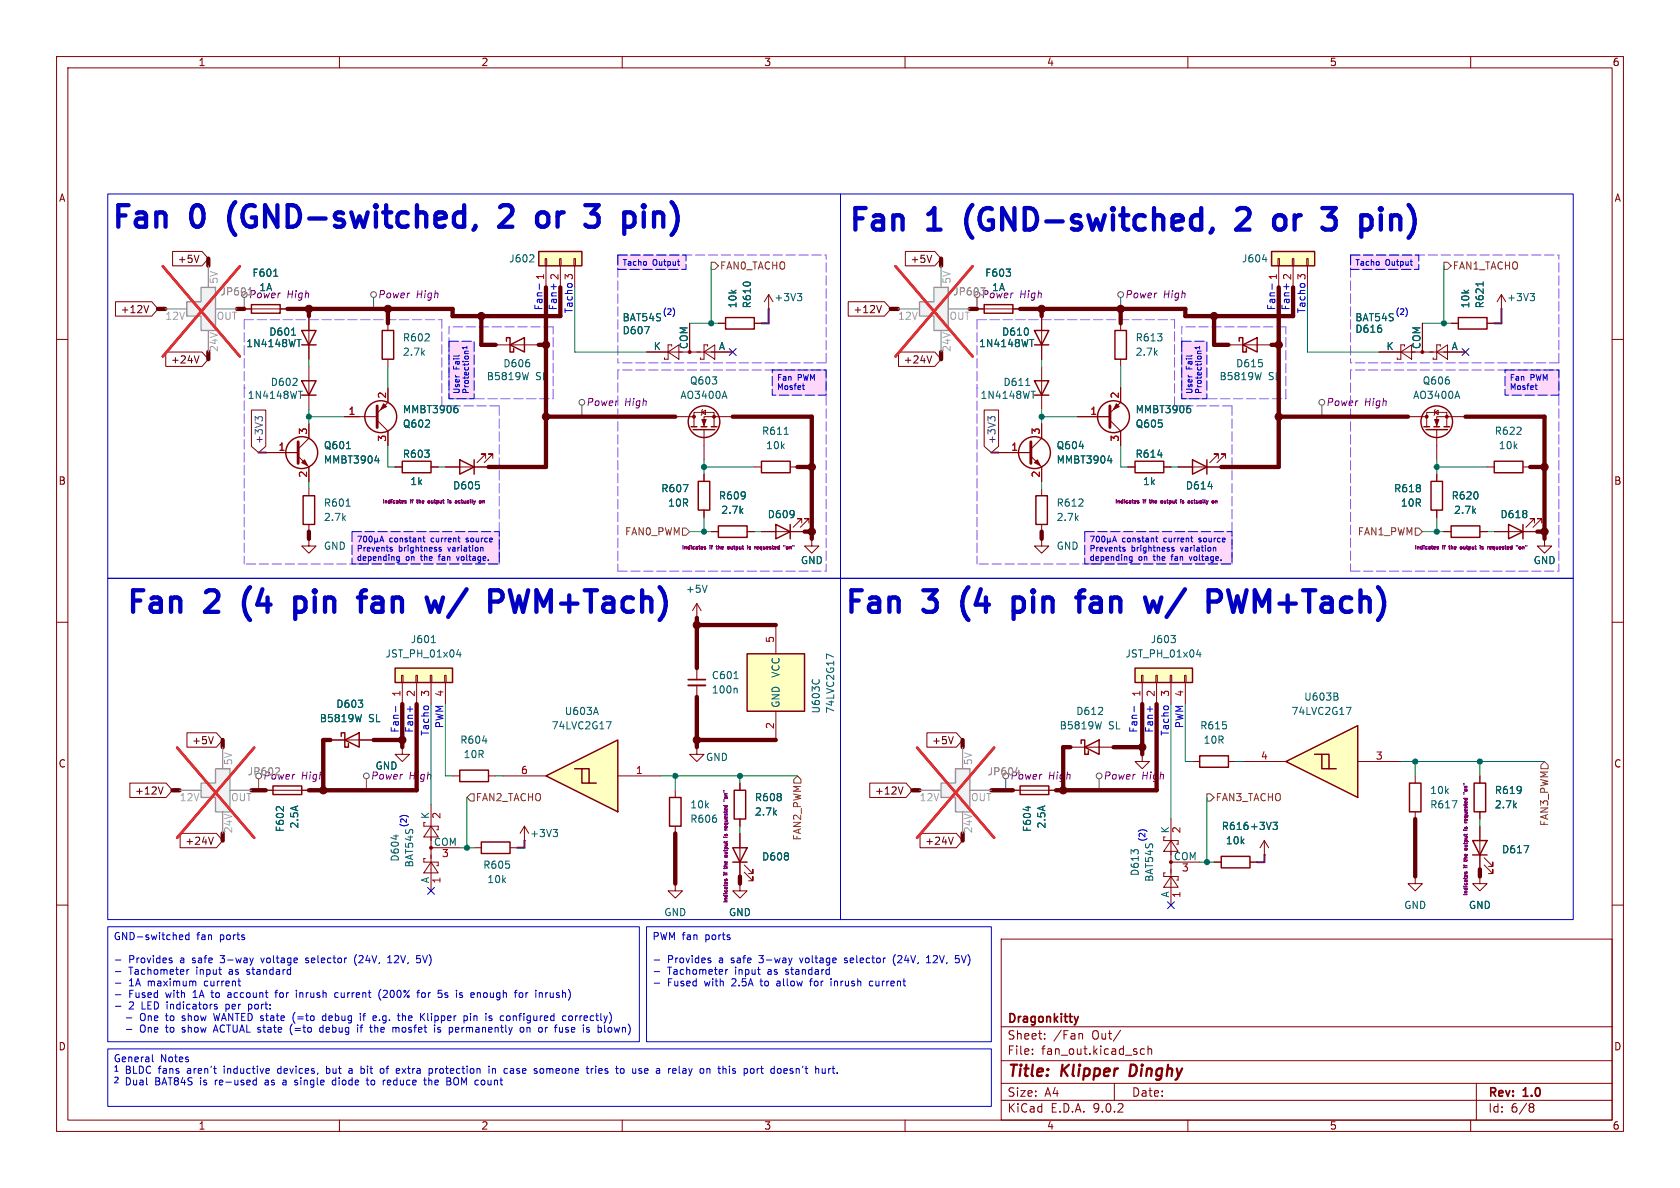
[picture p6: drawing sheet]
<svg xmlns="http://www.w3.org/2000/svg" width="297mm" height="210mm" viewBox="0 0 297 210" stroke-linecap="round" stroke-linejoin="round" font-family="sans-serif">
<defs><g id="words">
<g font-size="5.3" fill="#0000c2">
<text x="19.2" y="41.4">Fan</text>
<text x="33.8" y="41.4">0</text>
<text x="41.9" y="41.4">(GND-switched,</text>
<text x="99.5" y="41.4">or</text>
<text x="109.8" y="41.4">3</text>
<text x="117.8" y="41.4">pin)</text>
<text x="149.6" y="41.9">Fan</text>
<text x="164.1" y="41.9">1</text>
<text x="172.2" y="41.9">(GND-switched,</text>
<text x="229.9" y="41.9">or</text>
<text x="240.1" y="41.9">3</text>
<text x="248.1" y="41.9">pin)</text>
<text x="21.9" y="109.5">Fan</text>
<text x="36.4" y="109.5">2</text>
<text x="44.5" y="109.5">(4</text>
<text x="55.1" y="109.5">pin</text>
<text x="68.2" y="109.5">fan</text>
<text x="81.7" y="109.5">w/</text>
<text x="148.9" y="109.5">Fan</text>
<text x="163.4" y="109.5">3</text>
<text x="171.5" y="109.5">(4</text>
<text x="182.1" y="109.5">pin</text>
<text x="195.2" y="109.5">fan</text>
<text x="208.7" y="109.5">w/</text>
<text x="221.1" y="109.5">PWM+Tach)</text>
</g>
<text font-size="5.3" fill="#620004" x="94.1" y="109.5">PWM+Tach)</text>
<g font-size="2.8" fill="#840000">
<text x="178" y="190.9">Title:</text>
<text x="187.7" y="190.9">Klipper</text>
<text x="200.6" y="190.9">Dinghy</text>
</g>
<g font-size="2.1" fill="#840000">
<text x="178" y="184">Sheet:</text>
<text x="178" y="181.2">Dragonkitty</text>
<text x="186.2" y="184">/Fan</text>
<text x="193.1" y="184">Out/</text>
<text x="178" y="186.7">File:</text>
<text x="184.1" y="186.7">fan_out.kicad_sch</text>
<text x="178" y="196.9">KiCad</text>
<text x="178" y="194.1">Size:</text>
<text x="184.7" y="194.1">A4</text>
<text x="185.7" y="196.9">E.D.A.</text>
<text x="193.3" y="196.9">9.0.2</text>
<text x="200" y="194.1">Date:</text>
<text x="263" y="194.3">Rev:</text>
<text x="263" y="196.9">Id:</text>
<text x="267.1" y="196.9">6/8</text>
<text x="269.4" y="194.3">1.0</text>
</g>
<g font-size="1.8" fill="#840000">
<text x="35" y="11.9">1</text>
<text x="85" y="11.9">2</text>
<text x="135" y="11.9">3</text>
<text x="185" y="11.9">4</text>
<text x="235" y="11.9">5</text>
<text x="285" y="11.9">6</text>
<text x="10.3" y="35.9">A</text>
<text x="285.3" y="35.9">A</text>
<text x="10.3" y="85.9">B</text>
<text x="285.3" y="85.9">B</text>
<text x="10.3" y="135.9">C</text>
<text x="285.3" y="135.9">C</text>
<text x="10.3" y="185.9">D</text>
<text x="285.3" y="185.9">D</text>
<text x="35" y="199.9">1</text>
<text x="85" y="199.9">2</text>
<text x="135" y="199.9">3</text>
<text x="185" y="199.9">4</text>
<text x="235" y="199.9">5</text>
<text x="285" y="199.9">6</text>
</g>
<g font-size="1.8" fill="#620004">
<text x="31.3" y="46.7">+5V</text>
<text x="160.9" y="46.7">+5V</text>
<text x="21.2" y="55.6">+12V</text>
<text x="150.8" y="55.6">+12V</text>
<text x="30.1" y="64.5">+24V</text>
<text x="159.7" y="64.5">+24V</text>
<text x="33.9" y="131.8">+5V</text>
<text x="164.7" y="131.8">+5V</text>
<text x="23.8" y="140.7">+12V</text>
<text x="154.6" y="140.7">+12V</text>
<text x="32.7" y="149.5">+24V</text>
<text x="163.5" y="149.5">+24V</text>
</g>
<g font-size="1.8" fill="#006464">
<text x="89.9" y="46.6">J602</text>
<text x="219.5" y="46.6">J604</text>
<text x="44.5" y="49.1">F601</text>
<text x="45.7" y="51.7">1A</text>
<text x="136.8" y="53.4">+3V3</text>
<text x="174.1" y="49.1">F603</text>
<text x="175.3" y="51.7">1A</text>
<text x="266.3" y="53.4">+3V3</text>
<text x="47.5" y="59.5">D601</text>
<text x="110" y="57">BAT54S</text>
<text x="110" y="59.3">D607</text>
<text x="117.3" y="56.2">^{(2)}</text>
<text x="130.4" y="54.6" transform="rotate(-90 130.4 54.6)">10k</text>
<text x="132.9" y="54.6" transform="rotate(-90 132.9 54.6)">R610</text>
<text x="177" y="59.5">D610</text>
<text x="239.5" y="57">BAT54S</text>
<text x="239.5" y="59">D616</text>
<text x="246.8" y="56.2">^{(2)}</text>
<text x="259.9" y="54.6" transform="rotate(-90 259.9 54.6)">10k</text>
<text x="262.5" y="54.6" transform="rotate(-90 262.5 54.6)">R621</text>
<text x="43.4" y="61.6">1N4148WT</text>
<text x="71.1" y="60.6">R602</text>
<text x="71.1" y="63.1">2.7k</text>
<text x="88.9" y="65.1">D606</text>
<text x="115.5" y="62">K</text>
<text x="121.7" y="61.8" transform="rotate(-90 121.7 61.8)">COM</text>
<text x="127" y="62">A</text>
<text x="173" y="61.6">1N4148WT</text>
<text x="200.7" y="60.6">R613</text>
<text x="200.7" y="63.1">2.7k</text>
<text x="218.4" y="65.1">D615</text>
<text x="245" y="62">K</text>
<text x="251.2" y="61.8" transform="rotate(-90 251.2 61.8)">COM</text>
<text x="256.5" y="62">A</text>
<text x="43.7" y="70.7">1N4148WT</text>
<text x="47.8" y="68.4">D602</text>
<text x="86" y="67.4">B5819W</text>
<text x="94.7" y="67.4">SL</text>
<text x="120.2" y="70.7">AO3400A</text>
<text x="121.9" y="68.2">Q603</text>
<text x="173.2" y="70.7">1N4148WT</text>
<text x="177.3" y="68.4">D611</text>
<text x="215.5" y="67.4">B5819W</text>
<text x="224.2" y="67.4">SL</text>
<text x="249.7" y="70.7">AO3400A</text>
<text x="251.4" y="68.2">Q606</text>
<text x="71.1" y="75.8">Q602</text>
<text x="71.1" y="73.3">MMBT3906</text>
<text x="134.6" y="77.1">R611</text>
<text x="200.7" y="75.8">Q605</text>
<text x="200.7" y="73.3">MMBT3906</text>
<text x="264.1" y="77.1">R622</text>
<text x="57.2" y="79.6">Q601</text>
<text x="57.2" y="82.1">MMBT3904</text>
<text x="71.1" y="81.1">R603</text>
<text x="135.3" y="79.6">10k</text>
<text x="186.7" y="79.6">Q604</text>
<text x="186.7" y="82.1">MMBT3904</text>
<text x="200.6" y="81.1">R614</text>
<text x="264.9" y="79.6">10k</text>
<text x="57.2" y="89.8">R601</text>
<text x="72.4" y="86">1k</text>
<text x="80" y="86.7">D605</text>
<text x="116.8" y="87.2">R607</text>
<text x="118" y="89.8">10R</text>
<text x="127" y="88.5">R609</text>
<text x="186.7" y="89.8">R612</text>
<text x="202" y="86">1k</text>
<text x="209.5" y="86.7">D614</text>
<text x="246.3" y="87.2">R618</text>
<text x="247.6" y="89.8">10R</text>
<text x="256.5" y="88.5">R620</text>
<text x="57.2" y="92.3">2.7k</text>
<text x="127.4" y="91">2.7k</text>
<text x="135.6" y="91.8">D609</text>
<text x="186.7" y="92.3">2.7k</text>
<text x="257" y="91">2.7k</text>
<text x="265.2" y="91.8">D618</text>
<text x="57.2" y="97.4">GND</text>
<text x="141.5" y="99.9">GND</text>
<text x="186.7" y="97.4">GND</text>
<text x="271" y="99.9">GND</text>
<text x="121.2" y="105">+5V</text>
<text x="72.5" y="113.9">J601</text>
<text x="203.3" y="113.9">J603</text>
<text x="68.1" y="116.4">JST_PH_01x04</text>
<text x="138" y="119.9" transform="rotate(-90 138 119.9)">VCC</text>
<text x="198.9" y="116.4">JST_PH_01x04</text>
<text x="59.4" y="125.3">D603</text>
<text x="125.7" y="120.2">C601</text>
<text x="125.7" y="122.8">100n</text>
<text x="138" y="125.2" transform="rotate(-90 138 125.2)">GND</text>
<text x="230.5" y="124.1">U603B</text>
<text x="56.4" y="127.9">B5819W</text>
<text x="65.2" y="127.9">SL</text>
<text x="81.3" y="131.7">R604</text>
<text x="97.4" y="129.1">74LVC2G17</text>
<text x="99.7" y="126.6">U603A</text>
<text x="145.1" y="126.2" transform="rotate(-90 145.1 126.2)">U603C</text>
<text x="147.7" y="126.2" transform="rotate(-90 147.7 126.2)">74LVC2G17</text>
<text x="187.2" y="129.1">B5819W</text>
<text x="190.2" y="126.6">D612</text>
<text x="196" y="129.1">SL</text>
<text x="212.1" y="129.1">R615</text>
<text x="212.7" y="131.7">10R</text>
<text x="228.2" y="126.6">74LVC2G17</text>
<text x="66.3" y="136.2">GND</text>
<text x="81.9" y="134.2">10R</text>
<text x="124.7" y="134.7">GND</text>
<text x="121.9" y="143.1">10k</text>
<text x="133.4" y="141.8">R608</text>
<text x="252.7" y="143.1">R617</text>
<text x="252.7" y="140.6">10k</text>
<text x="264.2" y="140.6">R619</text>
<text x="264.2" y="143.1">2.7k</text>
<text x="50.4" y="147.2" transform="rotate(-90 50.4 147.2)">F602</text>
<text x="52.9" y="146.6" transform="rotate(-90 52.9 146.6)">2.5A</text>
<text x="75.9" y="144.9" transform="rotate(-90 75.9 144.9)">K</text>
<text x="76.6" y="149.6">COM</text>
<text x="93.6" y="148.2">+3V3</text>
<text x="121.9" y="145.6">R606</text>
<text x="133.4" y="144.4">2.7k</text>
<text x="182.5" y="147.2" transform="rotate(-90 182.5 147.2)">F604</text>
<text x="185" y="146.6" transform="rotate(-90 185 146.6)">2.5A</text>
<text x="206.8" y="147.4" transform="rotate(-90 206.8 147.4)">K</text>
<text x="215.9" y="146.9">R616 +3V3</text>
<text x="216.6" y="149.5">10k</text>
<text x="70.7" y="152.4" transform="rotate(-90 70.7 152.4)">D604</text>
<text x="73.3" y="153.4" transform="rotate(-90 73.3 153.4)">BAT54S</text>
<text x="85.3" y="153.8">R605</text>
<text x="134.6" y="152.3">D608</text>
<text x="201.5" y="155" transform="rotate(-90 201.5 155)">D613</text>
<text x="204.1" y="156" transform="rotate(-90 204.1 156)">BAT54S</text>
<text x="207.4" y="152.1">COM</text>
<text x="265.4" y="151">D617</text>
<text x="75.9" y="156.2" transform="rotate(-90 75.9 156.2)">A</text>
<text x="86.1" y="156.3">10k</text>
<text x="206.8" y="158.8" transform="rotate(-90 206.8 158.8)">A</text>
<text x="248.2" y="160.9">GND</text>
<text x="259.6" y="160.9">GND</text>
<text x="117.3" y="162.2">GND</text>
<text x="128.8" y="162.2">GND</text>
</g>
<g font-size="1.8" fill="#725600">
<text x="127.2" y="47.9">FAN0_TACHO</text>
<text x="256.7" y="47.9">FAN1_TACHO</text>
<text x="110.4" y="94.8">FAN0_PWM</text>
<text x="239.9" y="94.8">FAN1_PWM</text>
<text x="84" y="141.8">FAN2_TACHO</text>
<text x="214.8" y="141.8">FAN3_TACHO</text>
<text x="141.8" y="148.7" transform="rotate(-90 141.8 148.7)">FAN2_PWM</text>
<text x="273.9" y="146.1" transform="rotate(-90 273.9 146.1)">FAN3_PWM</text>
</g>
<g font-size="1.8" fill="#a1a1a1">
<text x="38.7" y="50.3" transform="rotate(-90 38.7 50.3)">5V</text>
<text x="168.2" y="50.3" transform="rotate(-90 168.2 50.3)">5V</text>
<text x="29.1" y="56.7">12V</text>
<text x="38.2" y="56.7">OUT</text>
<text x="158.7" y="56.7">12V</text>
<text x="167.8" y="56.7">OUT</text>
<text x="38.7" y="62.3" transform="rotate(-90 38.7 62.3)">24V</text>
<text x="168.2" y="62.3" transform="rotate(-90 168.2 62.3)">24V</text>
<text x="41.2" y="135.4" transform="rotate(-90 41.2 135.4)">5V</text>
<text x="172.1" y="135.4" transform="rotate(-90 172.1 135.4)">5V</text>
<text x="31.7" y="141.8">12V</text>
<text x="40.8" y="141.8">OUT</text>
<text x="162.5" y="141.8">12V</text>
<text x="171.6" y="141.8">OUT</text>
<text x="41.2" y="147.4" transform="rotate(-90 41.2 147.4)">24V</text>
<text x="172.1" y="147.4" transform="rotate(-90 172.1 147.4)">24V</text>
</g>
<g font-size="1.8" fill="#989898">
<text x="38.9" y="52.4">JP601</text>
<text x="43.9" y="52.9">Power</text>
<text x="168.4" y="52.4">JP603</text>
<text x="173.4" y="52.9">Power</text>
<text x="43.7" y="137.3">JP602</text>
<text x="174.5" y="137.3">JP604</text>
<text x="46.4" y="138">Power</text>
<text x="178.5" y="138">Power</text>
</g>
<g font-size="1.8" fill="#840084">
<text x="50.7" y="52.9">High</text>
<text x="66.7" y="52.9">Power</text>
<text x="73.5" y="52.9">High</text>
<text x="180.2" y="52.9">High</text>
<text x="198.8" y="52.9">Power</text>
<text x="205.6" y="52.9">High</text>
<text x="103.6" y="72">Power</text>
<text x="110.4" y="72">High</text>
<text x="234.4" y="72">Power</text>
<text x="241.2" y="72">High</text>
<text x="53.2" y="138">High</text>
<text x="65.5" y="138">Power</text>
<text x="72.3" y="138">High</text>
<text x="185.3" y="138">High</text>
<text x="195" y="138">Power</text>
<text x="201.8" y="138">High</text>
</g>
<g font-size="1.8" fill="#a90000">
<text x="96.3" y="49.6" transform="rotate(-90 96.3 49.6)">1</text>
<text x="98.8" y="49.6" transform="rotate(-90 98.8 49.6)">2</text>
<text x="225.8" y="49.6" transform="rotate(-90 225.8 49.6)">1</text>
<text x="228.3" y="49.6" transform="rotate(-90 228.3 49.6)">2</text>
<text x="68.3" y="70.6" transform="rotate(-90 68.3 70.6)">2</text>
<text x="197.9" y="70.6" transform="rotate(-90 197.9 70.6)">2</text>
<text x="54.4" y="76.9" transform="rotate(-90 54.4 76.9)">3</text>
<text x="61.5" y="73.4">1</text>
<text x="183.9" y="76.9" transform="rotate(-90 183.9 76.9)">3</text>
<text x="192.7" y="73.4">1</text>
<text x="49.1" y="79.8">1</text>
<text x="68.3" y="78.2" transform="rotate(-90 68.3 78.2)">3</text>
<text x="178.7" y="79.8">1</text>
<text x="197.9" y="78.2" transform="rotate(-90 197.9 78.2)">3</text>
<text x="54.4" y="84.5" transform="rotate(-90 54.4 84.5)">2</text>
<text x="183.9" y="84.5" transform="rotate(-90 183.9 84.5)">2</text>
<text x="136.9" y="113.7" transform="rotate(-90 136.9 113.7)">5</text>
<text x="70.9" y="123.3" transform="rotate(-90 70.9 123.3)">1</text>
<text x="73.4" y="123.3" transform="rotate(-90 73.4 123.3)">2</text>
<text x="75.9" y="123.3" transform="rotate(-90 75.9 123.3)">3</text>
<text x="78.5" y="123.3" transform="rotate(-90 78.5 123.3)">4</text>
<text x="201.7" y="123.3" transform="rotate(-90 201.7 123.3)">1</text>
<text x="204.2" y="123.3" transform="rotate(-90 204.2 123.3)">2</text>
<text x="206.8" y="123.3" transform="rotate(-90 206.8 123.3)">3</text>
<text x="209.3" y="123.3" transform="rotate(-90 209.3 123.3)">4</text>
<text x="136.9" y="129" transform="rotate(-90 136.9 129)">2</text>
<text x="92" y="136.9">6</text>
<text x="112.3" y="136.9">1</text>
<text x="222.8" y="134.4">4</text>
<text x="243.1" y="134.4">3</text>
<text x="78.2" y="144.9" transform="rotate(-90 78.2 144.9)">2</text>
<text x="209" y="147.4" transform="rotate(-90 209 147.4)">2</text>
<text x="78" y="151.8">3</text>
<text x="208.8" y="154.4">3</text>
<text x="78.2" y="156.3" transform="rotate(-90 78.2 156.3)">1</text>
<text x="209" y="158.8" transform="rotate(-90 209 158.8)">1</text>
</g>
<g font-size="1.8" fill="#0000c2">
<text x="96.1" y="55" transform="rotate(-90 96.1 55)">Fan-</text>
<text x="98.7" y="55" transform="rotate(-90 98.7 55)">Fan+</text>
<text x="101.4" y="55.5" transform="rotate(-90 101.4 55.5)">Tacho 3</text>
<text x="225.7" y="55" transform="rotate(-90 225.7 55)">Fan-</text>
<text x="228.2" y="55" transform="rotate(-90 228.2 55)">Fan+</text>
<text x="231" y="55.5" transform="rotate(-90 231 55.5)">Tacho 3</text>
<text x="70.7" y="129.6" transform="rotate(-90 70.7 129.6)">Fan-</text>
<text x="73.3" y="129.6" transform="rotate(-90 73.3 129.6)">Fan+</text>
<text x="76" y="130.2" transform="rotate(-90 76 130.2)">Tacho</text>
<text x="78.6" y="128.8" transform="rotate(-90 78.6 128.8)">PWM</text>
<text x="201.3" y="129.6" transform="rotate(-90 201.3 129.6)">Fan-</text>
<text x="204.1" y="129.6" transform="rotate(-90 204.1 129.6)">Fan+</text>
<text x="206.9" y="130.2" transform="rotate(-90 206.9 130.2)">Tacho</text>
<text x="209.4" y="128.8" transform="rotate(-90 209.4 128.8)">PWM</text>
<text x="72.5" y="146.1" transform="rotate(-90 72.5 146.1)">^{(2)}</text>
<text x="203" y="148.7" transform="rotate(-90 203 148.7)">^{(2)}</text>
<text x="20" y="166.5">GND-switched</text>
<text x="34.8" y="166.5">fan</text>
<text x="39" y="166.5">ports</text>
<text x="115.3" y="166.5">PWM fan</text>
<text x="124.8" y="166.5">ports</text>
<text x="22.7" y="170.6">Provides</text>
<text x="22.7" y="172.6">Tachometer</text>
<text x="32" y="170.6">a</text>
<text x="34.3" y="170.6">safe</text>
<text x="34.8" y="172.6">input</text>
<text x="39.4" y="170.6">3-way</text>
<text x="40.8" y="172.6">as</text>
<text x="44.1" y="172.6">standard</text>
<text x="46.8" y="170.6">voltage</text>
<text x="54.9" y="170.6">selector</text>
<text x="63.7" y="170.6">(24V,</text>
<text x="69.8" y="170.6">12V,</text>
<text x="75.1" y="170.6">5V)</text>
<text x="118" y="170.6">Provides</text>
<text x="118" y="172.6">Tachometer</text>
<text x="127.2" y="170.6">a</text>
<text x="129.5" y="170.6">safe</text>
<text x="130.1" y="172.6">input</text>
<text x="134.7" y="170.6">3-way</text>
<text x="136" y="172.6">as</text>
<text x="139.3" y="172.6">standard</text>
<text x="142.1" y="170.6">voltage</text>
<text x="150.2" y="170.6">selector</text>
<text x="158.9" y="170.6">(24V,</text>
<text x="165.1" y="170.6">12V,</text>
<text x="170.4" y="170.6">5V)</text>
<text x="22.7" y="174.7">1A</text>
<text x="22.7" y="176.7">Fused</text>
<text x="22.7" y="178.8">2</text>
<text x="25.1" y="178.8">LED indicators</text>
<text x="26.2" y="174.7">maximum</text>
<text x="29.4" y="176.7">with</text>
<text x="34.4" y="176.7">1A</text>
<text x="36.4" y="174.7">current</text>
<text x="37.9" y="176.7">to</text>
<text x="40.3" y="178.8">per</text>
<text x="40.9" y="176.7">account</text>
<text x="44.5" y="178.8">port:</text>
<text x="49.6" y="176.7">for</text>
<text x="53.4" y="176.7">inrush</text>
<text x="60.5" y="176.7">current</text>
<text x="68.4" y="176.7">(200%</text>
<text x="75.5" y="176.7">for</text>
<text x="79.3" y="176.7">5s</text>
<text x="82.7" y="176.7">is</text>
<text x="85.5" y="176.7">enough</text>
<text x="93.5" y="176.7">for</text>
<text x="97.4" y="176.7">inrush)</text>
<text x="118" y="174.7">Fused</text>
<text x="124.7" y="174.7">with</text>
<text x="129.7" y="174.7">2.5A</text>
<text x="134.9" y="174.7">to</text>
<text x="138" y="174.7">allow</text>
<text x="144.1" y="174.7">for</text>
<text x="147.9" y="174.7">inrush</text>
<text x="155" y="174.7">current</text>
<text x="22.3" y="180.8">-</text>
<text x="25.1" y="180.8">One</text>
<text x="25.1" y="182.9">One</text>
<text x="29.8" y="180.8">to</text>
<text x="29.8" y="182.9">to</text>
<text x="32.9" y="180.8">show</text>
<text x="32.9" y="182.9">show</text>
<text x="38.7" y="180.8">WANTED state</text>
<text x="38.7" y="182.9">ACTUAL state</text>
<text x="52.5" y="182.9">(=to</text>
<text x="53" y="180.8">(=to</text>
<text x="58" y="182.9">debug</text>
<text x="58.5" y="180.8">debug</text>
<text x="64.9" y="182.9">if</text>
<text x="65.3" y="180.8">if</text>
<text x="67.4" y="182.9">the</text>
<text x="67.8" y="180.8">e.g.</text>
<text x="71.5" y="182.9">mosfet</text>
<text x="72.5" y="180.8">the</text>
<text x="76.6" y="180.8">Klipper</text>
<text x="79.1" y="182.9">is</text>
<text x="81.9" y="182.9">permanently</text>
<text x="84.5" y="180.8">pin</text>
<text x="88.5" y="180.8">is</text>
<text x="91.3" y="180.8">configured</text>
<text x="94.7" y="182.9">on</text>
<text x="98.1" y="182.9">or</text>
<text x="101.2" y="182.9">fuse</text>
<text x="102.6" y="180.8">correctly)</text>
<text x="106.4" y="182.9">is</text>
<text x="109.2" y="182.9">blown)</text>
<text x="20" y="188.1">General</text>
<text x="20" y="190.1">^{1}</text>
<text x="22.1" y="190.1">BLDC</text>
<text x="28.1" y="190.1">fans</text>
<text x="28.4" y="188.1">Notes</text>
<text x="33.4" y="190.1">aren't</text>
<text x="40" y="190.1">inductive</text>
<text x="49.7" y="190.1">devices,</text>
<text x="58.5" y="190.1">but</text>
<text x="62.7" y="190.1">a</text>
<text x="65" y="190.1">bit</text>
<text x="68.7" y="190.1">of</text>
<text x="71.7" y="190.1">extra</text>
<text x="77.7" y="190.1">protection</text>
<text x="88.5" y="190.1">in</text>
<text x="91.4" y="190.1">case</text>
<text x="96.9" y="190.1">someone</text>
<text x="106.4" y="190.1">tries</text>
<text x="111.9" y="190.1">to</text>
<text x="114.9" y="190.1">use</text>
<text x="119.3" y="190.1">a</text>
<text x="121.7" y="190.1">relay</text>
<text x="127.5" y="190.1">on</text>
<text x="130.9" y="190.1">this</text>
<text x="135.6" y="190.1">port</text>
<text x="140.6" y="190.1">doesn't</text>
<text x="22.1" y="192.2">Dual</text>
<text x="27.5" y="192.2">BAT84S</text>
<text x="35.7" y="192.2">is</text>
<text x="38.5" y="192.2">re-used</text>
<text x="47.5" y="192.2">as</text>
<text x="53.2" y="192.2">single</text>
<text x="60" y="192.2">diode</text>
<text x="66.3" y="192.2">to</text>
<text x="69.4" y="192.2">reduce</text>
<text x="76.9" y="192.2">the</text>
<text x="81" y="192.2">BOM count</text>
</g>
<g font-size="1.8" fill="#4f3669">
<text x="46.7" y="78.6" transform="rotate(-90 46.7 78.6)">+3V3</text>
<text x="176.2" y="78.6" transform="rotate(-90 176.2 78.6)">+3V3</text>
</g>
<g font-size="1.4" fill="#0000c2">
<text x="110" y="47.3">Tacho</text>
<text x="115.4" y="47.3">Output</text>
<text x="239.5" y="47.3">Tacho</text>
<text x="245" y="47.3">Output</text>
<text x="81.6" y="65.3" transform="rotate(-90 81.6 65.3)">Fail</text>
<text x="211.2" y="65.3" transform="rotate(-90 211.2 65.3)">Fail</text>
<text x="81.6" y="69.7" transform="rotate(-90 81.6 69.7)">User</text>
<text x="83.2" y="69.7" transform="rotate(-90 83.2 69.7)">Protection^{1}</text>
<text x="137.3" y="67.6">Fan</text>
<text x="137.3" y="69.3">Mosfet</text>
<text x="141" y="67.6">PWM</text>
<text x="211.2" y="69.7" transform="rotate(-90 211.2 69.7)">User</text>
<text x="212.8" y="69.7" transform="rotate(-90 212.8 69.7)">Protection^{1}</text>
<text x="266.8" y="67.6">Fan</text>
<text x="266.8" y="69.3">Mosfet</text>
<text x="270.6" y="67.6">PWM</text>
<text x="63" y="97.9">Prevents</text>
<text x="63" y="99.5">depending</text>
<text x="68.9" y="96.2">constant</text>
<text x="70.5" y="97.9">brightness</text>
<text x="71.8" y="99.5">on</text>
<text x="74.6" y="99.5">the</text>
<text x="76.4" y="96.2">current</text>
<text x="78" y="99.5">fan</text>
<text x="79.4" y="97.9">variation</text>
<text x="81.5" y="99.5">voltage.</text>
<text x="82.9" y="96.2">source</text>
<text x="192.5" y="97.9">Prevents</text>
<text x="192.5" y="99.5">depending</text>
<text x="198.4" y="96.2">constant</text>
<text x="200" y="97.9">brightness</text>
<text x="201.3" y="99.5">on</text>
<text x="204.2" y="99.5">the</text>
<text x="206" y="96.2">current</text>
<text x="207.6" y="99.5">fan</text>
<text x="209" y="97.9">variation</text>
<text x="211" y="99.5">voltage.</text>
<text x="212.4" y="96.2">source</text>
</g>
<g font-size=".9" fill="#840084">
<text x="67.5" y="89.2">Indicates</text>
<text x="72.6" y="89.2">if</text>
<text x="74.1" y="89.2">the</text>
<text x="76.4" y="89.2">output</text>
<text x="80.2" y="89.2">is</text>
<text x="81.8" y="89.2">actually</text>
<text x="197" y="89.2">Indicates</text>
<text x="202.1" y="89.2">if</text>
<text x="203.6" y="89.2">the</text>
<text x="205.9" y="89.2">output</text>
<text x="209.7" y="89.2">is</text>
<text x="211.4" y="89.2">actually</text>
<text x="120.4" y="97.3">Indicates</text>
<text x="125.5" y="97.3">if</text>
<text x="127" y="97.3">the</text>
<text x="129.3" y="97.3">output</text>
<text x="133.1" y="97.3">is</text>
<text x="134.8" y="97.3">requested</text>
<text x="140.2" y="97.3">&quot;on&quot;</text>
<text x="250" y="97.3">Indicates</text>
<text x="255.1" y="97.3">if</text>
<text x="256.6" y="97.3">the</text>
<text x="258.9" y="97.3">output</text>
<text x="262.7" y="97.3">is</text>
<text x="264.3" y="97.3">requested</text>
<text x="269.8" y="97.3">&quot;on&quot;</text>
<text x="128.8" y="139.9" transform="rotate(-90 128.8 139.9)">&quot;on&quot;</text>
<text x="259.6" y="138.7" transform="rotate(-90 259.6 138.7)">&quot;on&quot;</text>
<text x="128.8" y="147" transform="rotate(-90 128.8 147)">is</text>
<text x="128.8" y="145.4" transform="rotate(-90 128.8 145.4)">requested</text>
<text x="259.6" y="149.6" transform="rotate(-90 259.6 149.6)">output</text>
<text x="259.6" y="145.7" transform="rotate(-90 259.6 145.7)">is</text>
<text x="259.6" y="144.1" transform="rotate(-90 259.6 144.1)">requested</text>
<text x="128.8" y="154.6" transform="rotate(-90 128.8 154.6)">if</text>
<text x="128.8" y="153.1" transform="rotate(-90 128.8 153.1)">the</text>
<text x="128.8" y="150.9" transform="rotate(-90 128.8 150.9)">output</text>
<text x="259.6" y="153.4" transform="rotate(-90 259.6 153.4)">if</text>
<text x="259.6" y="151.9" transform="rotate(-90 259.6 151.9)">the</text>
<text x="128.8" y="159.7" transform="rotate(-90 128.8 159.7)">Indicates</text>
<text x="259.6" y="158.5" transform="rotate(-90 259.6 158.5)">Indicates</text>
</g>
</g></defs>
<g fill="none" stroke="#840000" stroke-width=".18">
<path d="M10 10h277v190h-277zM12 12h273v186h-273zM60 10v2M110 10v2M160 10v2M210 10v2M260 10v2M10 60h2M285 60h2M10 110h2M285 110h2M10 160h2"/>
<path d="M177 166h108v32h-108zM285 160h2M60 198v2M110 198v2M160 198v2M177 194.5h108M177 191.5h108M177 187.5h108M177 181.5h108M182.5 186.3v.1M182.5 185.5v.1M184.7 183.6v.1"/>
<path d="M184.7 182.8v.1M191 182.7h.2l.2 .2v.8M197 191.5v3M198.1 182.1l-1.3 2M202.3 185.5l-.4-.1-.3 .3v.4l.1 .2h.6M203 185.5l.2-.1 .3 .1 .1 .9M203 184.9v1.5M210 198v2M260 198v2M261 191.5v6.5M270.6 195.1l.4 .1 .2 .2-.3 .3M270.6 195.7h.3"/>
<path d="M270.9 195.7l.2 .2 .1 .4-.2 .2-.4 .1"/>
</g>
<path d="M199.9 188.2l-.2 2h.5" fill="none" stroke="#840000" stroke-width=".4"/>
<path d="M190.6 179.7l-.3 1" fill="none" stroke="#840000" stroke-width=".3"/>
<g fill="#ffd7f9">
<path d="M208.9 60.3h4.5v10.2h-4.5z"/>
<path d="M109.2 45.1h12.1v2.5h-12.1z"/>
<path d="M62.2 94h26.1v5.7h-26.1z"/>
<path d="M238.8 45.1h12v2.5h-12z"/>
<path d="M266.1 65.4h9.5v4.5h-9.5z"/>
<path d="M79.4 60.3h4.4v10.2h-4.4z"/>
<path d="M136.5 65.4h9.5v4.5h-9.5z"/>
<path d="M191.8 94h26v5.7h-26z"/>
</g>
<path d="M219.1 60.3v-.6h.6v2.5h.6v-.6M219.7 61l2.5-1.3v2.5zM180.3 138.9h5.1v1.6h-5.1zM191.1 131.4v-.6h.7v2.6h.6v-.7M191.8 132.1l2.5-1.3v2.6z" fill="none" stroke="#840000" stroke-width=".25"/>
<path d="M217.2 61h7.6M179.1 139.7h7.6M189.2 132.1h7.6" fill="none" stroke="#840000" stroke-width=".18"/>
<path d="M223 65.9l-.3 1.2M194.7 127.6l-.3 1.2M181.8 142.5v.8" fill="none" stroke="#006464" stroke-width=".18"/>
<path d="M168.9 135.9h2.5v7.6h-2.5v-2.5h-2.5v-2.6h2.5z" fill="#f0f0f0"/>
<path d="M168.9 135.9h2.5v7.6h-2.5v-2.5h-2.5v-2.6h2.5z" fill="none" stroke="#a1a1a1" stroke-width=".25"/>
<path d="M162.6 139.7h3.8M170.2 132.1v3.8M171.4 139.7h3.9M170.2 143.5v3.8" fill="none" stroke="#a1a1a1" stroke-width=".18"/>
<path d="M180.1 136.1v.9" fill="none" stroke="#989898" stroke-width=".18"/>
<path d="M162.1 132.2l13.7 15.9M175.8 132.2l-13.7 15.9" fill="none" stroke="#e12e31" stroke-width=".46"/>
<path d="M212.1 133.6h5.1v2h-5.1zM215.9 151.4h5.1v2h-5.1z" fill="none" stroke="#840000" stroke-width=".25"/>
<path d="M201.9 133.4v1.2h1.3l-1.3 1.3-1.2-1.3h1.2M201.9 133.4h.1M210.8 134.6h1.3M217.2 134.6h1.2M214.6 152.4h1.3M221 152.4h1.2" fill="none" stroke="#840000" stroke-width=".18"/>
<g fill="#ffffc2">
<path d="M227.3 134.6l12.7-6.3v12.7z"/>
<path d="M232.4 133.4h2.5v2.5h1.3z"/>
<path d="M233.7 133.4l1.2 2.5h-1.2z"/>
</g>
<path d="M227.3 134.6l12.7-6.3v12.7zM232.4 133.4h2.5v2.5h1.3M233.7 133.4v2.5h1.2" fill="none" stroke="#840000" stroke-width=".25"/>
<path d="M219.7 134.6h7.6M240 134.6h7.6M223.5 151.1h.1M223.5 148.6l.8 1.3M223.5 148.6l-.7 1.3M223.5 148.6v2.5" fill="none" stroke="#840000" stroke-width=".18"/>
<path d="M236.3 123.1l.3 .2-.1 .3-.2 .2M236.4 122.6l.1 .1-.1 .3M238 125h.9l-.6 1.3M225 145.4h.8l-.4 .4M225.6 145.8l.2 .3v.3l-.2 .2" fill="none" stroke="#006464" stroke-width=".18"/>
<path d="M200.7 118.1h10.1v2.6h-10.1z" fill="#ffffc2"/>
<path d="M200.7 118.1h10.1v2.6h-10.1z" fill="none" stroke="#840000" stroke-width=".25"/>
<g fill="none" stroke="#840000" stroke-width=".18">
<path d="M201.8 119.4h.3v1.3h-.3zM204.3 119.4h.3v1.3h-.3zM206.9 119.4h.2v1.3h-.2zM209.4 119.4h.3v1.3h-.3zM201.9 120.7v3.8M204.5 120.7v3.8M207 120.7v3.8M209.5 120.7v3.8M206 154.3h-.3v.6h2.6v.7h-.3M206 148h-.3v.6h2.6v.6h-.3M207 154.9l1.3 1.9h-2.6zM207 148.6l1.3 1.9h-2.6z"/>
<path d="M207 144.8v15.2M207 152.4h5.1"/>
</g>
<path d="M207 112.3h.8l-.4 .5M207.7 112.9l.1 .2-.1 .4M211.8 114.8l-.3 .9h.8M212.2 115.3v.8" fill="none" stroke="#006464" stroke-width=".18"/>
<circle cx="207" cy="152.4" r=".25" fill="#840000" stroke="#840000" stroke-width=".18"/>
<path d="M224.8 44.5h7.6v2.5h-7.6z" fill="#ffffc2"/>
<g fill="none" stroke="#840000" stroke-width=".25">
<path d="M128.3 56.1h5v2.1h-5zM224.8 44.5h7.6v2.5h-7.6zM89.5 60.3v-.6h.7v2.5h.6v-.6M90.2 61l2.5-1.3v2.5zM251.7 75.4h1M252.1 75.9h3.8M253.5 75.4h1M255.3 75.4h1M71.1 81.5h5.1v2.1h-5.1zM123.4 85.1h2.1v5.1h-2.1zM127 93h5.1v2h-5.1zM137.2 92.7l2.5 1.3-2.5 1.3z"/>
<path d="M139.7 92.7v2.6M264.2 81.5h5v2.1h-5zM260.6 138.4h2v5.1h-2z"/>
<circle cx="254" cy="74.5" r="2.79"/>
</g>
<g fill="none" stroke="#840000" stroke-width=".18">
<path d="M121.9 57.2v5M127 57.2h1.3M133.3 57.2h1.3M135.9 54.6h.1M135.9 52.1l.8 1.2M135.9 52.1l-.8 1.2M135.9 52.1v2.5M225.9 45.7h.3v1.3h-.3zM226.1 47v3.8M228.5 45.7h.2v1.3h-.2zM228.6 47v3.8M231 45.7h.3v1.3h-.3z"/>
<path d="M231.1 47v3.8M87.6 61h7.6M114.3 62.2h15.2M118.1 62.2l1.9-1.2v2.5zM118.7 61.2v-.2h-.6v2.5h-.6v-.3M124.5 62.2l1.9-1.2v2.5zM125.1 61.2v-.2h-.6v2.5h-.7v-.3M248.9 73.7h3.3M252.2 75.4v-2.5h3.6v2.5M253.6 72.9l.7-.4v.8zM253.7 72.4l-.1 .1v.8l-.1 .1M254 75.9v5.4"/>
<path d="M259.1 73.7h-5.1v1.7M69.8 82.6h1.3M76.2 82.6h1.3M124.5 83.8v1.3M124.5 90.2v1.2M125.7 94h1.3M132.1 94h1.2M134.6 94h7.6M141.7 92.5v-.8h-.7h.7l-1.5 1.5M143 92.5v-.8h-.8h.8l-1.5 1.5M143.5 95.3v1.2h1.3l-1.3 1.3-1.3-1.3h1.3M143.5 95.3h.1"/>
<path d="M262.9 82.6h1.3M269.2 82.6h1.3M273 95.3v1.2h1.3l-1.3 1.3-1.2-1.3h1.2M273 95.3h.1M123.2 118.1v2M123.2 121.2v2M261.6 137.2v1.2M261.6 143.5v1.3"/>
</g>
<path d="M113.9 57.7h.9l-.6 1.3M141 51.9h.7l-.4 .5M141.5 52.4l.2 .2v.3l-.2 .3M223.2 45.9h.8M93.4 65.9l-.3 1.2M257.6 69.2l.5 1.2M120.8 85.7h.8l-.5 1.2M125 103.4l-.4 1.3M129.8 120h.7M130.1 121.7l.2 .1v.7" fill="none" stroke="#006464" stroke-width=".18"/>
<g fill="#840000" stroke="#840000" stroke-width=".18">
<path d="M253.6 74.2h.8l-.4 1z"/>
<circle cx="121.9" cy="62.2" r=".25"/>
<circle cx="252.2" cy="73.7" r=".25"/>
<circle cx="255.8" cy="73.7" r=".25"/>
</g>
<g fill="none" stroke="#840084" stroke-width=".18">
<path d="M124.2 96.7l.1 .1h-.4M124.5 96.8l.3 .1-.3 .1M124.5 96.7v.1M124.7 96.7h-.2M126.6 96.6h.2M126.7 96.4l.1 .7M128.6 96.7h.3v.3h-.2zM128.6 97h.1M132.1 96.4v.1M132.1 96.6v.5M132.4 96.8l.3 .1-.3 .1M132.4 96.7v.1"/>
<path d="M132.7 96.7h-.3M134 96.6l.1 .2h-.3M134.1 97l-.1 .1M134.4 97h.1M134.4 97l.2 .1M134.6 96.6l-.2 .1v.3M139 96.7h.3v.3h-.3zM139.6 96.7h.3v.4M139.6 96.6v.5"/>
</g>
<path d="M121.7 120.1h3" fill="none" stroke="#840000" stroke-width=".3"/>
<path d="M121.7 121.2h3" fill="none" stroke="#840000" stroke-width=".33"/>
<path d="M132.1 115.6h10.1v10.1h-10.1z" fill="#ffffc2"/>
<g fill="none" stroke="#840000" stroke-width=".25">
<path d="M257.8 56.1h5.1v2.1h-5.1zM200.7 81.5h5v2.1h-5zM253 85.1h2v5.1h-2zM256.5 93h5.1v2h-5.1zM266.7 92.7l2.5 1.3-2.5 1.3zM269.2 92.7v2.6M132.1 115.6h10.1v10.1h-10.1zM129.8 139.7h2v5.1h-2zM249.2 138.4h2v5.1h-2zM118.4 141h2v5.1h-2zM129.5 149.9h2.6l-1.3 2.5zM129.5 152.4h2.6"/>
<path d="M260.3 148.6h2.6l-1.3 2.5zM260.3 151.1h2.6"/>
</g>
<g fill="none" stroke="#840000" stroke-width=".18">
<path d="M251.5 57.2v5M256.5 57.2h1.3M262.9 57.2h1.3M265.4 54.6h.1M265.4 52.1l.8 1.2M265.4 52.1l-.7 1.2M265.4 52.1v2.5M243.8 62.2h15.3M247.6 62.2l2-1.2v2.5zM248.3 61.2v-.2h-.7v2.5h-.6v-.3M254 62.2l1.9-1.2v2.5zM254.6 61.2v-.2h-.6v2.5h-.6v-.3"/>
<path d="M199.4 82.6h1.3M205.7 82.6h1.3M254 83.8v1.3M254 90.2v1.2M255.3 94h1.2M261.6 94h1.3M264.2 94h7.6M271.3 92.5v-.8h-.8h.8l-1.6 1.5M272.5 92.5v-.8h-.7h.7l-1.5 1.5M137.2 110.5v5.1M119.4 139.7v1.3M123.2 132.1v1.3h1.3l-1.3 1.2-1.3-1.2h1.3"/>
<path d="M123.2 132.1h.1M130.8 138.4v1.3M137.2 125.7v5.1M250.2 137.2v1.2M92.7 148.6h.1M92.7 146.1l.8 1.2M92.7 146.1l-.8 1.2M92.7 146.1v2.5M119.4 156.2v1.3h1.2l-1.2 1.3-1.3-1.3h1.3M119.4 156.2h.1M119.4 146.1v1.2M130.8 156.2v1.3h1.3l-1.3 1.3-1.3-1.3h1.3"/>
<path d="M130.8 156.2h.1M130.8 144.8v1.3M130.8 147.3v7.6M131.6 154.2l1.5 1.5v-.8v.8h-.8M131.6 152.9l1.5 1.5v-.7v.7h-.8M250.2 154.9v1.3h1.3l-1.3 1.3-1.3-1.3h1.3M250.2 154.9h.1M250.2 143.5v1.3M261.6 154.9v1.3h1.3l-1.3 1.3-1.3-1.3h1.3M261.6 154.9h.1M261.6 146.1v7.6M262.4 152.9l1.5 1.5v-.7v.7h-.8"/>
<path d="M262.4 151.6l1.5 1.6v-.8v.8h-.8"/>
</g>
<path d="M262.2 49.8v.8M270.5 51.9h.8l-.4 .5M271 52.4l.3 .2v.3l-.3 .3M204.7 80.4h.8M147.4 116.1l-1.3-.5v.9M143.7 120.1l-.1 .1M144.7 120.1l.1 .1M97.8 146.6h.8l-.5 .5M98.3 147.1l.3 .3v.3l-.3 .2M256.7 141.5h.9l-.6 1.3M269.4 149.5h.9l-.6 1.3" fill="none" stroke="#006464" stroke-width=".18"/>
<g fill="none" stroke="#840084" stroke-width=".18">
<path d="M253.8 96.7v.1h-.3M254 96.8l.3 .1-.3 .1M254 96.7v.1M254.3 96.7h-.3M256.1 96.6h.3M256.2 96.4l.1 .7M258.2 96.7h.2v.3h-.2zM258.2 97h.1M261.7 96.4v.1M261.7 96.6v.5M262 96.8l.2 .1-.2 .1M262 96.7v.1"/>
<path d="M262.2 96.7h-.2M263.6 96.6v.2h-.3M263.6 97v.1M263.9 97h.1M264 97l.1 .1M264.1 96.6l-.2 .1v.3M268.6 96.7h.2v.3h-.2zM269.2 96.7h.2v.4M269.2 96.6v.5M258.9 139.3h.5M259 139.8v.1M259 139.2v.1"/>
<path d="M259 139.6h.3v.2h-.3zM259.4 139h-.4v.2M127.9 148h.1M128.1 145.6l.2 .2h.2l.1-.2M128.1 153.3v.3M128.1 148h.5M128.1 146.1h.2v.3M128.1 140.5h.5M128.2 155.9h.1v.3M128.2 155.4v.3l.2-.3h.1v.3M128.2 147.5v.2l.2-.2h.1v.2M128.2 140.9h.3v.2h-.3z"/>
<path d="M128.2 151.3h.3v.2h-.3zM128.5 146.1h.1M128.6 140.3h-.4v.2M128.6 153.4l-.7 .1M258.8 146.7h.1M258.9 144.3l.2 .2h.2l.1-.2M258.9 152.1v.2M258.9 146.7h.5M258.9 144.9l.2-.1 .1 .3M259 154.7l.1-.1 .1 .3M259 150h.3v.2l-.3 .1zM259 150h.1"/>
<path d="M259.2 154.1h.1M259.2 154.1l-.1 .3-.1-.2M259.2 146.2l-.1 .3-.1-.3M259.2 146.2h.1M259.3 154.1v.3M259.3 146.2v.3M259.3 144.8l.1 .1M259.4 152.1l-.7 .1"/>
</g>
<circle cx="251.5" cy="62.2" r=".25" fill="#840000" stroke="#840000" stroke-width=".18"/>
<path d="M69.8 118.1h10.2v2.6h-10.2z" fill="#ffffc2"/>
<g fill="none" stroke="#840000" stroke-width=".25">
<path d="M81.3 81.3l2.5 1.3-2.5 1.2zM83.8 81.3v2.5M69.8 118.1h10.2v2.6h-10.2z"/>
<circle cx="67.3" cy="73.7" r="2.82"/>
<circle cx="196.8" cy="73.7" r="2.82"/>
</g>
<g fill="none" stroke="#840000" stroke-width=".18">
<path d="M61 73.7h5.7M66.7 74.3l1.9 1.9v2.5M68.6 68.6v2.5l-1.9 1.9M190.5 73.7h5.7M196.2 74.3l1.9 1.9v2.5M198.1 68.6v2.5l-1.9 1.9M78.7 82.6h7.7M85.9 81v-.7h-.8h.8l-1.6 1.5M87.1 81v-.7h-.7h.7l-1.5 1.5M71 119.4h.2v1.3h-.2zM73.5 119.4h.3v1.3h-.3zM76.1 119.4h.2v1.3h-.2z"/>
<path d="M78.6 119.4h.3v1.3h-.3zM71.1 120.7v3.8M73.7 120.7v3.8M76.2 120.7v3.8M78.7 120.7v3.8"/>
</g>
<path d="M80.6 71.7h.2M80.7 72.2l.3 .2v.3l-.3 .3M210.1 71.7h.3M210.3 72.2l.2 .2v.3l-.2 .3M76.3 113.6h.7M81 114.8l-.3 .9h.8M81.3 115.3v.8" fill="none" stroke="#006464" stroke-width=".18"/>
<path d="M66.7 71.8v3.8M196.2 71.8v3.8" fill="none" stroke="#840000" stroke-width=".51"/>
<g fill="#840000" stroke="#840000" stroke-width=".18">
<path d="M197.4 71.4l.5 .5-1.1 .5z"/>
<path d="M67.8 71.4l.5 .5-1 .5z"/>
</g>
<g fill="none" stroke="#840084" stroke-width=".18">
<path d="M71.3 88.5v.2h-.3M71.6 88.6l.2 .2-.2 .1M71.6 88.6h.1M71.8 88.5l-.2 .1M73.6 88.5h.3M73.7 88.3l.1 .6M75.7 88.6h.3l-.1 .3h-.2zM75.7 88.9h.1M79.2 88.3v.1M79.2 88.5v.4M79.5 88.6l.2 .2-.2 .1M79.5 88.6h.1"/>
<path d="M79.7 88.5l-.2 .1M81.1 88.9h.2M81.1 88.5h.2M81.5 88.5h.3M85.3 88.6l.3-.1v.4M85.3 88.5v.4"/>
</g>
<path d="M95.2 44.5h7.7v2.5h-7.7z" fill="#ffffc2"/>
<path d="M95.2 44.5h7.7v2.5h-7.7z" fill="none" stroke="#840000" stroke-width=".25"/>
<path d="M96.4 45.7h.2v1.3h-.2zM96.5 47v3.8M98.9 45.7h.3v1.3h-.3zM99.1 47v3.8M101.5 45.7h.2v1.3h-.2zM101.6 47v3.8" fill="none" stroke="#840000" stroke-width=".18"/>
<path d="M94.3 45.1l.1 .2-.1 .3-.7 .7h.8" fill="none" stroke="#006464" stroke-width=".18"/>
<path d="M162.6 53.3h2.5v-2.5h2.5v7.6h-2.5v-2.5h-2.5z" fill="#f0f0f0"/>
<path d="M162.6 53.3h2.5v-2.5h2.5v7.6h-2.5v-2.5h-2.5z" fill="none" stroke="#a1a1a1" stroke-width=".25"/>
<path d="M158.7 54.6h3.9M166.4 47v3.8M166.4 58.4v3.8M167.6 54.6h3.8" fill="none" stroke="#a1a1a1" stroke-width=".18"/>
<path d="M173.4 50.9h.7l-.4 .5" fill="none" stroke="#989898" stroke-width=".18"/>
<path d="M158.3 47.1l13.6 15.9M171.9 47.1l-13.6 15.9" fill="none" stroke="#e12e31" stroke-width=".46"/>
<path d="M44.4 53.8h5.1v1.6h-5.1zM53.3 67.3h2.6l-1.3 2.6zM53.3 69.9h2.6M182.9 67.3h2.5l-1.3 2.6zM182.9 69.9h2.5" fill="none" stroke="#840000" stroke-width=".25"/>
<path d="M43.2 54.6h7.6M54.6 64.8v7.6M184.1 64.8v7.6" fill="none" stroke="#840000" stroke-width=".18"/>
<path d="M48.4 48.8h.7M52.7 69.2h.8M181.3 68.1h.8M182.3 69.2h.7" fill="none" stroke="#006464" stroke-width=".18"/>
<path d="M35.6 50.8h2.5v7.6h-2.5v-2.5h-2.6v-2.6h2.6z" fill="#f0f0f0"/>
<path d="M35.6 50.8h2.5v7.6h-2.5v-2.5h-2.6v-2.6h2.6z" fill="none" stroke="#a1a1a1" stroke-width=".25"/>
<path d="M29.2 54.6h3.8M36.8 47v3.8M36.8 58.4v3.8M38.1 54.6h3.8" fill="none" stroke="#a1a1a1" stroke-width=".18"/>
<path d="M44.1 51.1l.1-.2v1.2" fill="none" stroke="#989898" stroke-width=".18"/>
<path d="M28.8 47.1l13.6 15.9M42.4 47.1l-13.6 15.9" fill="none" stroke="#e12e31" stroke-width=".46"/>
<path d="M53.3 58.4h2.6l-1.3 2.6zM67.6 58.4h2v5.1h-2zM174 53.8h5.1v1.6h-5.1zM53.3 61h2.6M53.6 87.6h2v5.1h-2zM210.8 81.3l2.6 1.3-2.6 1.2zM213.4 81.3v2.5M48.3 138.9h5v1.6h-5zM60.3 130.2v-.7h.7v2.6h.6v-.7M61 130.8l2.5-1.3v2.6zM81.3 136.1h5.1v2.1h-5.1zM85.1 148.8h5.1v2.1h-5.1z" fill="none" stroke="#840000" stroke-width=".25"/>
<g fill="none" stroke="#840000" stroke-width=".18">
<path d="M54.6 55.9v7.6M68.6 57.2v1.2M172.7 54.6h7.6M68.6 63.5v1.3M54.6 86.4v1.2M54.6 92.7v1.3M208.3 82.6h7.6M215.4 81v-.7h-.8h.8l-1.5 1.5M216.7 81v-.7h-.8h.8l-1.6 1.5M47 139.7h7.6M58.4 130.8h7.6M71.1 132.1v1.3h1.3l-1.3 1.2-1.3-1.2h1.3"/>
<path d="M71.1 132.1h.1M80 137.2h1.3M86.4 137.2h1.2M75.2 151.8h-.3v.6h2.6v.6h-.3M75.2 145.4h-.3v.7h2.6v.6h-.3M76.2 152.4l1.3 1.9h-2.6zM76.2 146.1l1.3 1.9h-2.6zM76.2 142.2v15.3M76.2 149.9h5.1M83.8 149.9h1.3M90.2 149.9h1.2"/>
</g>
<path d="M51.5 59.3h.8M52.5 60h.7M61.2 89.5h.7M213.6 86h.8M63.9 126.3l-.3 1.3M85.3 131h.8M49 142.7h.4M50.1 142.6v.8M70 147.6v.8" fill="none" stroke="#006464" stroke-width=".18"/>
<g fill="none" stroke="#840084" stroke-width=".18">
<path d="M200.8 88.5l.1 .2h-.4M201.1 88.6l.3 .2-.3 .1M201.1 88.6h.1M201.3 88.5l-.2 .1M203.2 88.5h.2M203.3 88.3l.1 .6M205.2 88.6h.3v.3h-.2zM205.2 88.9h.1M208.7 88.3v.1M208.7 88.5v.4M209 88.6l.3 .2-.3 .1M209 88.6h.1"/>
<path d="M209.3 88.5l-.3 .1M210.6 88.9h.3M210.6 88.5h.3M211.1 88.5h.2M214.9 88.6l.2-.1 .1 .4M214.9 88.5v.4"/>
</g>
<circle cx="76.2" cy="149.9" r=".25" fill="#840000" stroke="#840000" stroke-width=".18"/>
<path d="M38.1 135.9h2.5v7.6h-2.5v-2.5h-2.5v-2.6h2.5z" fill="#f0f0f0"/>
<path d="M38.1 135.9h2.5v7.6h-2.5v-2.5h-2.5v-2.6h2.5z" fill="none" stroke="#a1a1a1" stroke-width=".25"/>
<path d="M31.7 139.7h3.9M39.4 132.1v3.8M40.6 139.7h3.8M39.4 143.5v3.8" fill="none" stroke="#a1a1a1" stroke-width=".18"/>
<path d="M49.2 135.7l.2 .2v.4" fill="none" stroke="#989898" stroke-width=".18"/>
<path d="M31.3 132.2l13.6 15.9M44.9 132.2l-13.6 15.9" fill="none" stroke="#e12e31" stroke-width=".46"/>
<g fill="#ffffc2">
<path d="M96.5 137.2l12.7-6.4v12.7z"/>
<path d="M101.6 135.9h2.5v2.5h1.3z"/>
<path d="M102.9 135.9l1.2 2.5h-1.2z"/>
</g>
<g fill="none" stroke="#840000" stroke-width=".25">
<path d="M182.9 58.4h2.5l-1.3 2.6zM197.1 58.4h2v5.1h-2zM122.2 75.4h1M122.6 75.9h3.8M124 75.4h1M125.7 75.4h1M182.9 61h2.5M134.6 81.5h5.1v2.1h-5.1zM183.1 87.6h2.1v5.1h-2.1zM96.5 137.2l12.7-6.4v12.7zM101.6 135.9h2.5v2.5h1.3M102.9 135.9v2.5h1.2"/>
<circle cx="124.5" cy="74.5" r="2.79"/>
<circle cx="53.3" cy="80" r="2.82"/>
<circle cx="182.9" cy="80" r="2.82"/>
</g>
<g fill="none" stroke="#840000" stroke-width=".18">
<path d="M20.4 53.3h6.4l1.1 1.3-1.1 1.3h-6.4zM30.5 44.4h5.2l1.1 1.3-1.1 1.3h-5.2zM43.2 54.6h1.2M49.5 54.6h1.3M54.6 55.9v2.5M121.9 57.2v5M127 57.2h1.3M133.3 57.2h1.3M150 53.3h6.4l1.1 1.3-1.1 1.3h-6.4zM160.1 44.4h5.2l1.1 1.3-1.1 1.3h-5.2zM172.7 54.6h1.3M179.1 54.6h1.2"/>
<path d="M184.1 55.9v7.6M198.1 57.2v1.2M251.5 57.2v5M256.5 57.2h1.3M262.9 57.2h1.3M29.3 62.2h6.4l1.1 1.3-1.1 1.3h-6.4zM44.4 72.5h2.6v6.4l-1.3 1.1-1.3-1.1zM54.6 74.9v2.6l-1.9 1.9M54.6 61v2.5M61 73.7h2.5M68.6 68.6v2.5M68.6 76.2v2.5"/>
<path d="M114.3 62.2h3.8M119.4 73.7h3.3M122.7 75.4v-2.5h3.5v2.5M124.1 72.9l.6-.4v.8zM124.2 72.4l-.1 .1v.8l-.1 .1M124.5 75.9v5.4M125.7 62.2h3.8M129.5 73.7h-5v1.7M158.8 62.2h6.5l1.1 1.3-1.1 1.3h-6.5zM174 72.5h2.5v6.4l-1.2 1.1-1.3-1.1zM184.1 74.9v2.6l-1.9 1.9M190.5 73.7h5.7"/>
<path d="M198.1 63.5v1.3M198.1 68.6v2.5M198.1 76.2v2.5M243.8 62.2h3.8M255.3 62.2h3.8M47 80h5.7M52.7 80.6l1.9 2v2.5M54.6 95.3v1.2h1.3l-1.3 1.3-1.3-1.3h1.3M54.6 95.3h.1M69.8 82.6h1.3M76.2 82.6h1.3M78.7 82.6h2.6"/>
<path d="M83.8 82.6h2.6M124.5 83.8v1.3M124.5 90.2v1.2M125.7 94h1.3M132.1 94h1.2M133.3 82.6h1.3M134.6 94h2.6M139.7 82.6h1.3M139.7 94h2.5M143.5 95.3h.1M176.5 80h5.7M182.2 80.6l1.9 2v2.5"/>
<path d="M184.1 95.3v1.2h1.3l-1.3 1.3-1.2-1.3h1.2M184.1 95.3h.1M184.1 86.4v1.2M184.1 92.7v1.3M199.4 82.6h1.3M205.7 82.6h1.3M208.3 82.6h2.5M213.4 82.6h2.5M254 83.8v1.3M254 90.2v1.2M255.3 94h1.2M261.6 94h1.3"/>
<path d="M264.2 94h2.5M269.2 94h2.6M273 95.3h.1M23 138.4h6.4l1.1 1.3-1.1 1.3h-6.4zM33.1 129.5h5.2l1.1 1.3-1.1 1.3h-5.2zM47 139.7h1.3M53.3 139.7h1.3M58.4 130.8h2.6M63.5 130.8h2.5M71.1 132.1h.1M88.9 137.2h7.6M109.2 137.2h7.6"/>
<path d="M130.8 138.4v1.3M153.8 138.4h6.4l1.1 1.3-1.1 1.3h-6.4zM163.9 129.5h5.2l1.1 1.3-1.1 1.3h-5.2zM179.1 139.7h1.2M185.4 139.7h1.3M261.6 137.2v1.2M31.8 147.3h6.5l1.1 1.3-1.1 1.3h-6.5zM130.8 156.2h.1M130.8 144.8v1.3M130.8 147.3v2.6M130.8 152.4v2.5M162.7 147.3h6.4l1.1 1.3-1.1 1.3h-6.4z"/>
<path d="M214.6 152.4h1.3M221 152.4h1.2M223.5 151.1h.1M261.6 154.9h.1M261.6 143.5v1.3M261.6 146.1v2.5M261.6 151.1v2.6"/>
</g>
<g fill="none" stroke="#006464" stroke-width=".18">
<path d="M48.4 48.8h.7M51.5 59.3h.8M113.9 57.7h.9l-.6 1.3M262.2 49.8v.8M52.5 60h.7M61.3 79.3h.7M80.6 71.7h.2M80.7 72.2l.3 .2v.3l-.3 .3M128.1 69.2l.4 1.2M138.6 76.8h.8M182 60h.8M210.1 71.7h.3"/>
<path d="M210.3 72.2l.2 .2v.3l-.2 .3M66.3 81.4h.8M66.9 81v.9M120.8 85.7h.8l-.5 1.2M195.8 81.4h.8M196.4 81v.9M204.7 80.4h.8M213.6 86h.8M63.9 126.3l-.3 1.3M105.3 125l.5 1.3M107.2 127.6h.8l-.5 1.2M49 142.7h.4"/>
<path d="M50.1 142.6v.8M181.8 142.5v.8M225 145.4h.8l-.4 .4M225.6 145.8l.2 .3v.3l-.2 .2M269.4 149.5h.9l-.6 1.3"/>
</g>
<path d="M52.7 78.1v3.8M182.2 78.1v3.8" fill="none" stroke="#840000" stroke-width=".51"/>
<g fill="#840000" stroke="#840000" stroke-width=".18">
<path d="M182.9 81.8l.5-.5 .5 1z"/>
<path d="M124.1 74.2h.7l-.3 1z"/>
<path d="M53.3 81.8l.5-.5 .6 1z"/>
<circle cx="122.7" cy="73.7" r=".25"/>
<circle cx="126.2" cy="73.7" r=".25"/>
</g>
<g fill="none" stroke="#484848" stroke-width=".18">
<path d="M43.2 52.6v2M66 52.6v2M172.7 52.6v2M198.1 52.6v2M102.9 71.6v2.1M233.7 71.6v2.1M45.7 137.7v2M64.8 137.7v2M177.8 137.7v2M194.3 137.7v2"/>
<circle cx="66" cy="52.1" r=".51"/>
<circle cx="198.1" cy="52.1" r=".51"/>
<circle cx="102.9" cy="71.1" r=".51"/>
<circle cx="233.7" cy="71.1" r=".51"/>
<circle cx="64.8" cy="137.2" r=".51"/>
<circle cx="194.3" cy="137.2" r=".51"/>
</g>
<path d="M125.7 46.4h.7l.6 .6-.6 .6h-.7zM255.3 46.4h.6l.6 .6-.6 .6h-.6zM120.6 93.3h.7l.6 .7-.6 .6h-.7zM250.2 93.3h.6l.7 .7-.7 .6h-.6zM140.3 137.8l.7-.6 .6 .6v.6h-1.3zM273 134.6l.7 .7v.6h-1.3v-.6zM83.2 140.3h.6v1.3h-.6l-.7-.6zM213.4 140.3h.6l.6 .7-.6 .6h-.6z" fill="none" stroke="#725600" stroke-width=".18"/>
<path d="M26.3 54l-.4 1.3M35.2 45.1l-.4 1.3M155.8 54l-.4 1.3M164.7 45.1l-.4 1.3M35.2 62.9l-.4 1.3M164.7 62.9l-.4 1.3M28.8 139.1l-.4 1.3M37.7 130.2l-.4 1.3M159.6 139.1l-.4 1.3M168.5 130.2l-.4 1.3M37.7 148l-.4 1.3M168.5 148l-.4 1.3" fill="none" stroke="#620004" stroke-width=".18"/>
<path d="M45.6 74.1l-.5-.5v.8M45.6 73.9l.2-.3h.3l.3 .3M175.1 73.9l.3-.3h.3l.2 .3M175.1 74.1l-.4-.5v.8" fill="none" stroke="#4f3669" stroke-width=".18"/>
<g fill="none" stroke="#8852ff" stroke-width=".18" stroke-dasharray="1.7 .6">
<path d="M43.2 56.5v12.1M43.2 56.5h34.9M97.8 57.8h-18.4M109.2 45.1v19M109.2 45.1h36.8M172.7 56.5h34.9M172.7 56.5v12.1M227.3 57.8h-18.4M238.8 45.1h36.8M238.8 45.1v19M43.2 68.6v31.1M43.2 68.6h.1"/>
<path d="M78.1 71.8v-15.3M79.4 70.5v-12.7M79.4 70.5h18.4M88.3 71.8v27.9M88.3 71.8h-10.2M97.8 70.5v-12.7M109.2 65.4v35.6M146 65.4v35.6M146 64.1h-36.8M146 64.1v-19M146 65.4h-36.8M172.7 68.6v31.1"/>
<path d="M172.7 68.6h.1M207.6 71.8v-15.3M208.9 70.5v-12.7M208.9 70.5h18.4M217.8 71.8h-10.2M217.8 71.8v27.9M227.3 70.5v-12.7M238.8 65.4v35.6M275.6 65.4h-36.8M275.6 64.1v-19M275.6 65.4v35.6M275.6 64.1h-36.8"/>
<path d="M63.5 99.7h-20.3M63.5 99.7h24.8M193 99.7h24.8M193 99.7h-20.3M109.2 101h36.8M238.8 101h36.8"/>
</g>
<g fill="none" stroke="#620004" stroke-width=".76">
<path d="M27.9 54.6h1.3M36.8 45.7v1.3M41.9 54.6h1.3M54.6 54.6v1.3M68.6 54.6v2.6M85.1 55.9v5.1h2.5M96.5 50.8v31.8h-10.1M99.1 50.8v5.1h-19.1v-1.3h-29.2M157.5 54.6h1.2M166.4 45.7v1.3M171.4 54.6h1.3M184.1 54.6v1.3"/>
<path d="M198.1 54.6v2.6M214.6 55.9v5.1h2.6M226.1 50.8v31.8h-10.2M228.6 50.8v5.1h-19.1v-1.3h-29.2M36.8 62.2v1.3M95.2 61h1.3M96.5 73.7h22.9M129.5 73.7h14v21.6M166.4 62.2v1.3M224.8 61h1.3M226.1 73.7h22.8M259.1 73.7h13.9v21.6"/>
<path d="M54.6 94v1.3M141 82.6h2.5M142.2 94h1.3M184.1 94v1.3M270.5 82.6h2.5M271.8 94h1.2M137.2 110.5h-14v7.6M30.5 139.7h1.2M39.4 130.8v1.3M44.4 139.7h2.6M58.4 130.8h-1.3v8.9M66 130.8h5.1"/>
<path d="M71.1 124.5v7.6M73.7 124.5v15.2h-19.1M123.2 123.2v8.9M123.2 130.8h14M161.3 139.7h1.3M170.2 130.8v1.3M175.3 139.7h3.8M189.2 132.1h-1.2v7.6M196.8 132.1h5.1M201.9 124.5v8.9M204.5 124.5v15.2h-17.8M39.4 147.3v1.3"/>
<path d="M119.4 147.3v8.9M130.8 154.9v1.3M170.2 147.3v1.3M250.2 144.8v10.1M261.6 153.7v1.2"/>
</g>
<g fill="none" stroke="#009600" stroke-width=".18">
<path d="M101.6 50.8v11.4h12.7M121.9 57.2h5.1M125.7 47v10.2M231.1 50.8v11.4h12.7M251.5 57.2h5M255.3 47v10.2M54.6 63.5v1.3M54.6 72.4v2.5M54.6 73.7h6.4M68.6 78.7v3.9h1.2M68.6 64.8v3.8M184.1 63.5v1.3"/>
<path d="M184.1 72.4v2.5M184.1 73.7h6.4M198.1 78.7v3.9h1.3M198.1 64.8v3.8M54.6 85.1v1.3M77.5 82.6h1.2M121.9 94h3.8M124.5 82.6h8.8M124.5 81.3v2.5M124.5 91.4v2.6M133.3 94h1.3M184.1 85.1v1.3"/>
<path d="M207 82.6h1.3M251.5 94h3.8M254 81.3v2.5M254 91.4v2.6M254 82.6h8.9M262.9 94h1.3M76.2 124.5v17.7M78.7 124.5v12.7h1.3M87.6 137.2h1.3M116.8 137.2h24.2M119.4 137.2v2.5M130.8 137.2v1.2"/>
<path d="M207 124.5v20.3M209.5 124.5v10.1h1.3M218.4 134.6h1.3M247.6 134.6h25.4M250.2 134.6v2.6M261.6 134.6v2.6M81.3 149.9h2.5M82.5 141v8.9M130.8 146.1v1.2M212.1 152.4h2.5M213.4 141v11.4M261.6 144.8v1.3"/>
</g>
<path d="M135.9 54.6v2.6h-1.3M265.4 54.6v2.6h-1.2M45.7 80h1.3M175.3 80h1.2M92.7 148.6v1.3h-1.3M223.5 151.1v1.3h-1.3" fill="none" stroke="#4f3669" stroke-width=".38"/>
<path d="M128.9 61.6l1.2 1.2M130.1 61.6l-1.2 1.2M258.5 61.6l1.2 1.2M259.7 61.6l-1.2 1.2M75.6 156.9l1.2 1.2M76.8 156.9l-1.2 1.2M206.4 159.4l1.2 1.2M207.6 159.4l-1.2 1.2" fill="none" stroke="#000084" stroke-width=".18"/>
<path d="M109.2 45.1h12.1v2.5h-12.1zM238.8 45.1h12v2.5h-12zM79.4 60.3h4.4v10.2h-4.4zM136.5 65.4h9.5v4.5h-9.5zM208.9 60.3h4.5v10.2h-4.5zM266.1 65.4h9.5v4.5h-9.5zM62.2 94h26.1v5.7h-26.1zM191.8 94h26v5.7h-26z" fill="none" stroke="#0000c2" stroke-width=".18" stroke-dasharray="1.7 .6"/>
<g fill="none" stroke="#0000c2" stroke-width=".18">
<path d="M19 34.3h129.6v67.9h-129.6zM148.6 34.3h129.5v67.9h-129.5zM95.3 50.2v1M97.9 50.2v1M119.8 46.2h.3M120 46.9h.1M224.9 50.2v1M227.4 50.2v1M249.3 46.2h.4M249.6 46.9h.1M82.5 61.4h-.8l.1 .1M141.8 68.2h.4"/>
<path d="M142 68.7l.2 .2M212.1 61.4h-.8l.1 .1M271.4 68.2h.4M271.5 68.7l.3 .2M63.2 94.8h.7l-.4 1M64.4 94.9l.1-.1a.54 .54 0 0 1 .3 .5 .54 .54 0 0 1-.3 .5l-.2-.4zM65.3 94.9l.2-.1a.54 .54 0 0 1 .3 .5 .54 .54 0 0 1-.3 .5l-.3-.4zM66.2 95.7l.2 .1 .3-.1M66.2 95.1v1M66.7 95.7l.2 .1M66.7 95.1v.6M67.2 95.8l.3-1 .3 1"/>
<path d="M67.3 95.5h.4M69 97l.3 .1 .1 .2-.2 .1h-.3M69 96.8h.3M70.1 98.6l.1 .4h.4M70.6 98.4v.8l-.2 .2h-.2M74.8 95.1h.3M74.9 94.8v.9l.2 .1M77.5 98.4h.3M78 96.8h-.2l-.2 .1 .1 .1 .3 .1v.3h-.4M80.7 98.4l.2 .7 .3-.7M80.9 95.1h.4M81.2 95.8h.1"/>
<path d="M82.4 95.8h.1M82.4 95.2v.2M85.1 96.8l.3 .1v.5M192.8 94.8h.7l-.5 1M193.9 94.9l.1-.1a.54 .54 0 0 1 .4 .5 .54 .54 0 0 1-.4 .5l-.2-.4zM194.9 94.9l.1-.1a.54 .54 0 0 1 .4 .5 .54 .54 0 0 1-.4 .5l-.2-.4zM195.8 95.7l.1 .1 .4-.1M195.8 95.1v1M196.3 95.7l.1 .1M196.3 95.1v.6M196.7 95.8l.3-1 .4 1M196.8 95.5h.5"/>
<path d="M198.5 97l.4 .1v.2l-.1 .1h-.3M198.5 96.8h.4M199.6 98.6l.1 .4h.4M200.1 98.4v.8l-.2 .2h-.2M204.3 95.1h.4M204.4 94.8v.9l.3 .1M207 98.4h.4M207.5 96.8h-.2l-.2 .1 .1 .1 .3 .1v.3h-.4M210.2 98.4l.3 .7 .2-.7M210.5 95.1h.4M210.8 95.8h.1M211.9 95.8h.1"/>
<path d="M212 95.2v.2M214.6 96.8l.3 .1v.5M19 102.2h129.6v60.4h-129.6zM148.6 102.2h129.5v60.4h-129.5zM69.9 124.9v.9M72.5 124.9v.9M200.5 124.9v.9M203.3 124.9v.9M19 163.8h94v20.4h-94zM20.4 169.7h1M20.4 171.8h1M20.4 173.8h1"/>
<path d="M20.4 175.8h1M20.4 177.9h1M30.1 169.8h.3v.2l-.1 .2h-.3M30.1 169.3l.3 .1M31.9 165.3h.4v.3l-.6 .1M32.3 166l-.4 .1M32.4 179.6l-.2 .2 .2 .2M33 171.4v.8M33.4 171.4l-.4 .2M33.4 165.3h-.4l-.2 .2 .1 .5h.5M33.4 164.8v1.3M34.3 173.4h.1"/>
<path d="M34.6 173.6v.7M37.8 179.1l.3 1.3 .2-.9M38.4 177.6l-.3-.1-.2 .2v.2l.5 .1v.3h-.5M40.4 175.5h-.1M40.4 175.8l-.2 .2 .2 .3M42.1 173.4h.4M42.4 174.3h.1M43.9 177.5v1.3M43.9 178.3l.2 .1M44.1 177.5l-.2 .1M44.8 169.3l-.3 .9M46.1 169.3l.3 .9"/>
<path d="M48.6 175.5h.5M49.1 175.1l-.3 .1v1.1M52.2 179a1.46 1.46 0 0 0 0 1.9M52.4 175.1v.1M52.4 175.5v.8M54 170.1l.4 .1M54.4 169.3l-.4 .2 .1 .2 .3 .1M57.6 179.1v1.3M57.6 179.6h-.4l-.2 .2 .1 .6h.5M59.8 175.5h-.4l-.2 .2 .1 .6h.5M63 168.7a1.46 1.46 0 0 0 0 2M64.1 179.6h.5"/>
<path d="M64.6 179.1l-.3 .2v1.1M67.3 174.9a1.46 1.46 0 0 0 0 1.9M67.9 175.1l-.1 .1M68.4 175.6l-.7 .7h.8M68.5 170.2h.8M68.5 169.3l.4-.4v1.3M70.4 179.1v1.1M71.1 179.1v1.3M71.2 179.6h.4l.1 .8M73.7 175.5h.5M73.7 168.9h.6M73.8 169.4h.3l.2 .2v.5l-.5 .1"/>
<path d="M74 175.1h.2M75 175.5h-.3l-.2 .2 .1 .5 .4 .1M75.6 179.1v1.1l.2 .2M78.6 176.3h.4M78.8 175.5l-.2 .2 .2 .2M81.7 176v.3M83.2 179.1v.2M83.2 179.6v.8M83.8 179.6v.8M84 179.6l-.2 .1M84.4 175.5h.5v.8M90.7 179.6v.8"/>
<path d="M90.9 179.6l-.2 .1M91.9 175.5h.3l.2 .2v.5l-.2 .1h-.3M96.5 175.5v.8M96.8 175.5l-.3 .2M100.6 179.7l.2-.1 .3 .1 .1 .5-.1 .2h-.3l-.2-.1zM101.7 179.6v.8M102.1 179.6l-.4 .2M114.3 163.8h61v20.4h-61zM115.7 169.7h.9M115.7 171.8h.9M115.7 173.8h.9M125.3 169.8h.3l.1 .2-.2 .2h-.2"/>
<path d="M125.3 169.3l.3 .1M128.3 171.4v.8M128.7 171.4l-.4 .2M137.5 173.4l-.1 .1M137.5 173.8l-.2 .2 .2 .3M140 169.3l-.3 .9M141.4 169.3l.3 .9M143.1 173.4h.5M143.3 173.2v1.1M146.9 173v.1M146.9 173.4v.9M149.3 170.1l.3 .1"/>
<path d="M149.6 169.3l-.3 .2v.2l.3 .1M154.3 173.5l-.4-.1-.2 .3 .1 .5h.5M158.3 168.7a1.46 1.46 0 0 0 0 2M163.8 170.2h.7M163.8 169.3l.4-.4v1.3M168.9 168.9h.6M169.1 169.4h.3l.2 .2-.1 .5-.4 .1M19 185.4h156.3v10.2h-156.3zM20.8 190.8l-.6 .6h.7M22.3 182h1M26.9 186.4v1.1l.2 .2M32.2 180.4h.1"/>
<path d="M32.2 182.4l.1 .1M32.4 181.6l-.2 .2 .2 .2M37.8 182.1h.6M38.1 181.2l-.4 1.3M45 190.9l.3 .1M45.3 190.5v1.3M45.3 191.7l-.3 .1M47 190.9l-.1 .1M47 191.3l-.2 .2 .2 .3M47.6 189v.2l-.6 .1M49.2 189l-.1 .1 .1 .6M50.5 191l.1 .8"/>
<path d="M50.6 191.2l-.4 .1-.2 .2 .2 .3 .4-.1M51.4 181.4a1.48 1.48 0 0 0 .3 1.5M51.7 181l-.2 .3M52.2 191v.3l.4 .2M52.6 191.6l-.1 .2-.4-.1M56.6 181.7v.6l.2 .2 .3-.1M56.6 181.7h.5M57.1 181.2v1.3M57.7 188.5v1.2M57.7 189.7h.4M58.1 188.9l-.4 .1M59.4 191l-.4-.1-.3 .3 .2 .5h.5"/>
<path d="M59.4 190.5v1.3M61.7 189h.5M62.3 189.2l-.5 .1-.2 .1 .2 .3h.5M63.6 181.6h.5M63.8 181.4v1.1M63.8 188.5v1.2M64.1 181.2l-.2 .1M64.2 188.9l.2 .2v.4l-.2 .2M64.7 190.9h.5M64.9 190.5v1.1l.3 .2M65.8 190.9l-.2 .3v.3l.2 .3M66.3 181.7l.3-.1 .2 .2"/>
<path d="M67.1 180.3v.1M67.5 188.9l.3 .1 .1 .1-.1 .5-.3 .1M68.9 190.9h-.2l-.2 .2v.6l.4 .1M69.1 191.2l-.6 .2M70.5 181.8v.7M71.1 188.9l.6 .8M71.7 188.9l-.6 .8M74.9 190.9h.5M75.3 191.8h.1M75.8 191.1l.4-.2 .1 .2M75.8 190.5v1.3M76.2 188.9l.3 .2v.4l-.3 .2"/>
<path d="M77 188.9v.8M77.3 188.9l-.3 .2M77.4 181.9l.5 .3-.2 .3-.3-.1M80.2 190.9v.5a.43 .43 0 0 0 .6 .4M81.1 182.4l-.4 .1M81.1 181.8v.1l-.6 .1M86.4 188.5v.1M86.4 188.9v.8M87 189l.2-.1 .3 .1 .1 .7M87 188.9v.8M90.3 189h.4l.1 .7M90.3 189.7h.5"/>
<path d="M90.8 189.2l-.5 .1M92.6 181.7v.5l-.1 .2-.3 .1M93.2 181.6v.9M93.7 181.8v.7M95.6 189l.3-.1 .2 .2v.5l-.2 .1h-.3M100.2 182l.3 .1v.2l-.1 .2h-.3M100.2 181.6l.3 .1M103.8 188.5v1.1M104.9 188.9l-.3 .1M105.3 188.5v.1M105.3 188.9v.8M105.7 182.4l.4 .1"/>
<path d="M105.7 181.2v1.3M108.6 181.6l.2 .9M114.5 189l-.4-.1-.1 .2v.6h.5M114.6 189.2l-.6 .1M118.6 188.9l-.3 .1M120.1 188.5v1.1M120.9 188.9l.3 .1M121.3 189.7h-.4M121.3 189.2l-.4 .1M126.9 188.9h.5M127.1 188.5v1.1M127.8 188.5v1.2"/>
<path d="M129 188.5v.1M129.9 189.3l.1 .2-.1 .2M129.9 188.9l.1 .1M134.5 188.9h.4M134.6 188.5v1.1l.3 .1M139.7 189.7h.4M140.1 189l-.3-.1-.1 .2v.2l.4 .1M146.7 188.9h.2M147.1 188.9h.5M147.3 188.5v1.1l.3 .1M148 189.6v.1"/>
</g>
<g fill="none" stroke="#0000c2" stroke-width=".76">
<path d="M84.1 39.9l-.4 .7M88.4 36.6l.6-.3h.9a1.03 1.03 0 0 1 .5 1.6l-2.2 2.2h2.4M95.3 37.7a1.03 1.03 0 0 1 1.6 .6v1.1a1.03 1.03 0 0 1-1 .7 1.03 1.03 0 0 1-1-.7v-1.1zM103.5 36.3h2.3l-1.2 1.4M115.6 37.5v2.6M116.7 37.5h-.5l-.6 .4M218.7 37.1l.6-.3h.9a1.03 1.03 0 0 1 .5 1.6l-2.2 2.2h2.4M225.6 38.2a1.03 1.03 0 0 1 1.6 .6v1.1a1.03 1.03 0 0 1-1 .7 1.03 1.03 0 0 1-1-.7v-1.1zM233.8 36.8h2.3l-1.2 1.4M245.9 38v2.6M247 38h-.5l-.6 .4M214.4 40.4l-.4 .7"/>
<path d="M52.2 105.6v3.8M52.2 105.8l.4-.2h.7l.3 .2M52.2 108l.4 .2h.7l.3-.2M63.3 105.6h1.4M64.4 104.3h.3M67.1 105.6h-.8l-.3 .2M67.3 106.7h-1a.75 .75 0 0 0-.5 .7 .75 .75 0 0 0 .5 .8h1M78.3 105.6l-.7 2.6M82.5 104.2l-3.3 4.9M90.1 104.3l.9 3.9 .7-2.8 .8 2.8 .9-3.9M179.2 105.8l.4-.2h.7l.3 .2M179.2 108l.4 .2h.7l.3-.2"/>
<path d="M179.2 105.6v3.8M190.3 105.6h1.4M191.4 104.3h.3M194.1 105.6h-.8l-.3 .2M194.3 106.7h-1a.75 .75 0 0 0-.5 .7 .75 .75 0 0 0 .5 .8h1M205.3 105.6l-.7 2.6M209.5 104.2l-3.3 4.9M217.1 104.3l.9 3.9 .7-2.8 .8 2.8 .9-3.9"/>
</g>
<path d="M44.1 51.1l.1-.2v1.2M173.4 50.9h.7l-.4 .5M49.2 135.7l.2 .2v.4M180.1 136.1v.9" fill="none" stroke="#989898" stroke-width=".18"/>
<g fill="none" stroke="#a1a1a1" stroke-width=".18">
<path d="M29.2 54.6h3.8M36.8 47v3.8M36.8 58.4v3.8M38.1 54.6h3.8M158.7 54.6h3.9M166.4 47v3.8M166.4 58.4v3.8M167.6 54.6h3.8M31.7 139.7h3.9M39.4 132.1v3.8M40.6 139.7h3.8M162.6 139.7h3.8"/>
<path d="M170.2 132.1v3.8M171.4 139.7h3.9M39.4 143.5v3.8M170.2 143.5v3.8"/>
</g>
<path d="M28.8 47.1l13.6 15.9M42.4 47.1l-13.6 15.9M158.3 47.1l13.6 15.9M171.9 47.1l-13.6 15.9M31.3 132.2l13.6 15.9M44.9 132.2l-13.6 15.9M162.1 132.2l13.7 15.9M175.8 132.2l-13.7 15.9" fill="none" stroke="#e12e31" stroke-width=".46"/>
<g fill="none" stroke="#840084" stroke-width=".18">
<path d="M71.3 88.5v.2h-.3M71.6 88.6l.2 .2-.2 .1M71.6 88.6h.1M71.8 88.5l-.2 .1M73.6 88.5h.3M73.7 88.3l.1 .6M75.7 88.6h.3l-.1 .3h-.2zM75.7 88.9h.1M79.2 88.3v.1M79.2 88.5v.4M79.5 88.6l.2 .2-.2 .1M79.5 88.6h.1"/>
<path d="M79.7 88.5l-.2 .1M81.1 88.9h.2M81.1 88.5h.2M81.5 88.5h.3M85.3 88.6l.3-.1v.4M85.3 88.5v.4M124.2 96.7l.1 .1h-.4M124.5 96.8l.3 .1-.3 .1M124.5 96.7v.1M124.7 96.7h-.2M126.6 96.6h.2M126.7 96.4l.1 .7"/>
<path d="M128.6 96.7h.3v.3h-.2zM128.6 97h.1M132.1 96.4v.1M132.1 96.6v.5M132.4 96.8l.3 .1-.3 .1M132.4 96.7v.1M132.7 96.7h-.3M134 96.6l.1 .2h-.3M134.1 97l-.1 .1M134.4 97h.1M134.4 97l.2 .1M134.6 96.6l-.2 .1v.3"/>
<path d="M139 96.7h.3v.3h-.3zM139.6 96.7h.3v.4M139.6 96.6v.5M200.8 88.5l.1 .2h-.4M201.1 88.6l.3 .2-.3 .1M201.1 88.6h.1M201.3 88.5l-.2 .1M203.2 88.5h.2M203.3 88.3l.1 .6M205.2 88.6h.3v.3h-.2zM205.2 88.9h.1M208.7 88.3v.1"/>
<path d="M208.7 88.5v.4M209 88.6l.3 .2-.3 .1M209 88.6h.1M209.3 88.5l-.3 .1M210.6 88.9h.3M210.6 88.5h.3M211.1 88.5h.2M214.9 88.6l.2-.1 .1 .4M214.9 88.5v.4M253.8 96.7v.1h-.3M254 96.8l.3 .1-.3 .1M254 96.7v.1"/>
<path d="M254.3 96.7h-.3M256.1 96.6h.3M256.2 96.4l.1 .7M258.2 96.7h.2v.3h-.2zM258.2 97h.1M261.7 96.4v.1M261.7 96.6v.5M262 96.8l.2 .1-.2 .1M262 96.7v.1M262.2 96.7h-.2M263.6 96.6v.2h-.3M263.6 97v.1"/>
<path d="M263.9 97h.1M264 97l.1 .1M264.1 96.6l-.2 .1v.3M268.6 96.7h.2v.3h-.2zM269.2 96.7h.2v.4M269.2 96.6v.5M258.9 139.3h.5M259 139.8v.1M259 139.2v.1M259 139.6h.3v.2h-.3zM259.4 139h-.4v.2M127.9 148h.1"/>
<path d="M128.1 145.6l.2 .2h.2l.1-.2M128.1 153.3v.3M128.1 148h.5M128.1 146.1h.2v.3M128.1 140.5h.5M128.2 155.9h.1v.3M128.2 155.4v.3l.2-.3h.1v.3M128.2 147.5v.2l.2-.2h.1v.2M128.2 140.9h.3v.2h-.3zM128.2 151.3h.3v.2h-.3zM128.5 146.1h.1M128.6 140.3h-.4v.2"/>
<path d="M128.6 153.4l-.7 .1M258.8 146.7h.1M258.9 144.3l.2 .2h.2l.1-.2M258.9 152.1v.2M258.9 146.7h.5M258.9 144.9l.2-.1 .1 .3M259 154.7l.1-.1 .1 .3M259 150h.3v.2l-.3 .1zM259 150h.1M259.2 154.1h.1M259.2 154.1l-.1 .3-.1-.2M259.2 146.2l-.1 .3-.1-.3"/>
<path d="M259.2 146.2h.1M259.3 154.1v.3M259.3 146.2v.3M259.3 144.8l.1 .1M259.4 152.1l-.7 .1"/>
</g>
<g fill="#620004" stroke="#620004" stroke-width=".18">
<circle cx="68.6" cy="54.6" r=".65"/>
<circle cx="85.1" cy="55.9" r=".65"/>
<circle cx="54.6" cy="54.6" r=".65"/>
<circle cx="96.5" cy="73.7" r=".65"/>
<circle cx="96.5" cy="61" r=".65"/>
<circle cx="71.1" cy="130.8" r=".65"/>
<circle cx="57.1" cy="139.7" r=".65"/>
<circle cx="123.2" cy="130.8" r=".65"/>
<circle cx="143.5" cy="94" r=".65"/>
<circle cx="143.5" cy="82.5" r=".65"/>
<circle cx="184.1" cy="54.6" r=".65"/>
<circle cx="201.9" cy="132.1" r=".65"/>
<circle cx="273.1" cy="94" r=".65"/>
<circle cx="273.1" cy="82.5" r=".65"/>
<circle cx="214.6" cy="55.9" r=".65"/>
<circle cx="198.1" cy="54.6" r=".65"/>
<circle cx="226.1" cy="61" r=".65"/>
<circle cx="226.1" cy="73.7" r=".65"/>
<circle cx="188" cy="139.7" r=".65"/>
</g>
<g fill="#009600" stroke="#009600" stroke-width=".18">
<circle cx="54.6" cy="73.7" r=".46"/>
<circle cx="125.7" cy="57.2" r=".46"/>
<circle cx="124.5" cy="82.6" r=".46"/>
<circle cx="124.5" cy="94" r=".46"/>
<circle cx="82.5" cy="149.9" r=".46"/>
<circle cx="119.4" cy="137.2" r=".46"/>
<circle cx="130.8" cy="137.2" r=".46"/>
<circle cx="184.1" cy="73.7" r=".46"/>
<circle cx="261.6" cy="134.6" r=".46"/>
<circle cx="250.2" cy="134.6" r=".46"/>
<circle cx="213.4" cy="152.4" r=".46"/>
<circle cx="254" cy="82.6" r=".46"/>
<circle cx="254" cy="94" r=".46"/>
<circle cx="255.3" cy="57.2" r=".46"/>
</g>
<use href="#words"/>
</svg>
